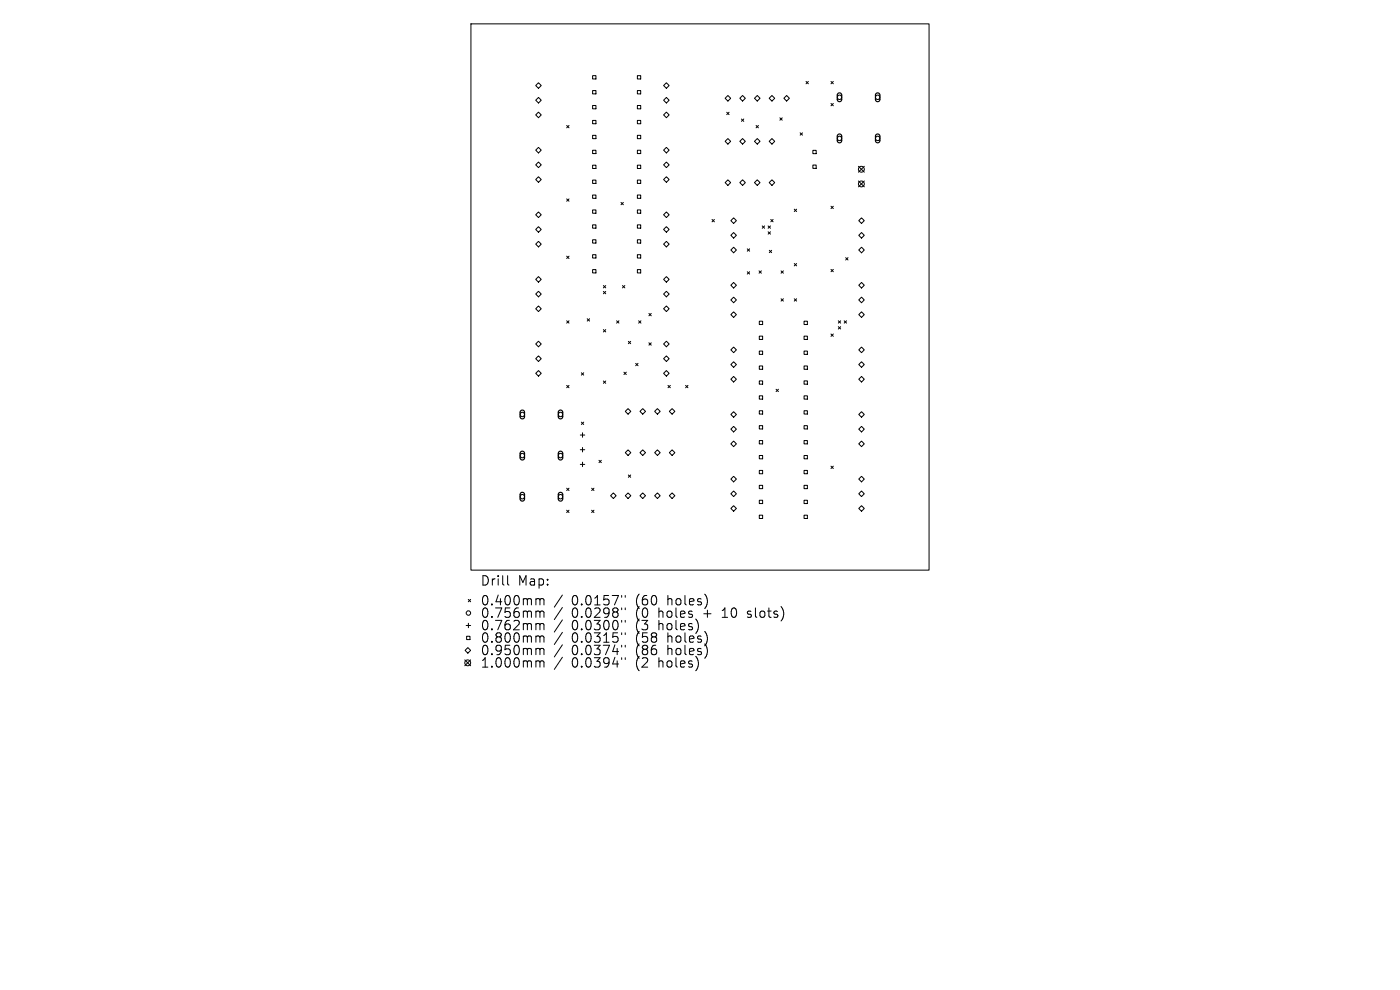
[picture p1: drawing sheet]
<svg xmlns="http://www.w3.org/2000/svg" width="297mm" height="210mm" viewBox="0 0 297 210" stroke-linecap="round" stroke-linejoin="round" font-family="sans-serif">
<defs><g id="words">
<g font-size="2.8">
<text x="101.8" y="124.5">Drill</text>
<text x="109.9" y="124.5">Map:</text>
<text x="101.8" y="128.7">0.400mm</text>
<text x="101.8" y="131.3">0.756mm</text>
<text x="121.3" y="128.7">0.0157&quot;</text>
<text x="121.3" y="131.3">0.0298&quot;</text>
<text x="135" y="128.7">(60</text>
<text x="135" y="131.3">(0</text>
<text x="140" y="131.3">holes</text>
<text x="141.9" y="128.7">holes)</text>
<text x="149.7" y="131.3">+</text>
<text x="153.9" y="131.3">10</text>
<text x="159.4" y="131.3">slots)</text>
<text x="101.8" y="134">0.762mm</text>
<text x="101.8" y="136.6">0.800mm</text>
<text x="121.3" y="134">0.0300&quot;</text>
<text x="121.3" y="136.6">0.0315&quot;</text>
<text x="135" y="134">(3</text>
<text x="135" y="136.6">(58</text>
<text x="140" y="134">holes)</text>
<text x="141.9" y="136.6">holes)</text>
<text x="101.8" y="139.3">0.950mm</text>
<text x="101.8" y="141.9">1.000mm</text>
<text x="121.3" y="139.3">0.0374&quot;</text>
<text x="121.3" y="141.9">0.0394&quot;</text>
<text x="135" y="139.3">(86</text>
<text x="135" y="141.9">(2</text>
<text x="140" y="141.9">holes)</text>
<text x="141.9" y="139.3">holes)</text>
</g>
</g></defs>
<g fill="none" stroke="#000" stroke-width=".21">
<path d="M99.9 5.1h97.2v115.8h-97.2zM113.6 18.1l.6-.5 .6 .5-.6 .6zM125.7 16h.7v.8h-.7zM125.7 19.2h.7v.7h-.7zM135.2 16h.7v.8h-.7zM135.2 19.2h.7v.7h-.7zM140.8 18.1l.6-.5 .6 .5-.6 .6zM171 17.3l.5 .5M171.5 17.3l-.5 .5M176.3 17.3l.5 .5M176.8 17.3l-.5 .5M113.6 21.3l.6-.6 .6 .6-.6 .6z"/>
<path d="M113.6 24.4l.6-.6 .6 .6-.6 .6zM113.6 31.9l.6-.6 .6 .6-.6 .5zM113.6 35l.6-.6 .6 .6-.6 .6zM113.6 38.1l.6-.6 .6 .6-.6 .6zM120.2 26.6l.5 .5M120.7 26.6l-.5 .5M125.7 22.4h.7v.7h-.7zM125.7 25.5h.7v.7h-.7zM125.7 28.7h.7v.7h-.7zM125.7 31.9h.7v.7h-.7zM125.7 35h.7v.7h-.7zM125.7 38.2h.7v.7h-.7z"/>
<path d="M135.2 22.4h.7v.7h-.7zM135.2 25.5h.7v.7h-.7zM135.2 28.7h.7v.7h-.7zM135.2 31.9h.7v.7h-.7zM135.2 35h.7v.7h-.7zM135.2 38.2h.7v.7h-.7zM140.8 21.3l.6-.6 .6 .6-.6 .6zM140.8 24.4l.6-.6 .6 .6-.6 .6zM140.8 31.9l.6-.6 .6 .6-.6 .5zM140.8 35l.6-.6 .6 .6-.6 .6zM140.8 38.1l.6-.6 .6 .6-.6 .6zM153.8 20.8l.6-.5 .6 .5-.6 .6z"/>
<path d="M153.8 30l.6-.6 .6 .6-.6 .6zM153.8 38.7l.6-.6 .6 .6-.6 .6zM154.2 23.8l.5 .5M154.7 23.8l-.5 .5M156.9 20.8l.6-.5 .6 .5-.6 .6zM156.9 30l.6-.6 .6 .6-.6 .6zM156.9 38.7l.6-.6 .6 .6-.6 .6zM157.3 25.2l.5 .5M157.8 25.2l-.5 .5M160.1 20.8l.5-.5 .6 .5-.6 .6zM160.1 30l.5-.6 .6 .6-.6 .6zM160.1 38.7l.5-.6 .6 .6-.6 .6z"/>
<path d="M160.4 26.6l.5 .5M160.9 26.6l-.5 .5M163.2 20.8l.6-.5 .6 .5-.6 .6zM163.2 30l.6-.6 .6 .6-.6 .6zM163.2 38.7l.6-.6 .6 .6-.6 .6zM165.4 25l.5 .5M165.9 25l-.5 .5M166.3 20.8l.6-.5 .6 .5-.6 .6zM169.7 28.2l.5 .5M170.2 28.2l-.5 .5M172.4 31.9h.8v.7h-.8zM172.4 35h.8v.7h-.8z"/>
<path d="M176.3 21.9l.5 .5M176.8 21.9l-.5 .5M182.1 35.3l1.3 1.2M182.1 38.4l1.3 1.2M183.4 35.3l-1.3 1.2M183.4 38.4l-1.3 1.2M113.6 45.6l.6-.6 .6 .6-.6 .5zM113.6 48.7l.6-.6 .6 .6-.6 .6zM113.6 51.8l.6-.6 .6 .6-.6 .6zM113.6 59.3l.6-.6 .6 .6-.6 .6zM120.2 42.2l.5 .5M120.2 54.3l.5 .5"/>
<path d="M120.7 42.2l-.5 .5M120.7 54.3l-.5 .5M125.7 41.4h.7v.7h-.7zM125.7 44.5h.7v.7h-.7zM125.7 47.7h.7v.7h-.7zM125.7 50.9h.7v.7h-.7zM125.7 54h.7v.7h-.7zM125.7 57.2h.7v.7h-.7zM131.7 42.9l.5 .5M132.2 42.9l-.5 .5M135.2 41.4h.7v.7h-.7zM135.2 44.5h.7v.7h-.7z"/>
<path d="M135.2 47.7h.7v.7h-.7zM135.2 50.9h.7v.7h-.7zM135.2 54h.7v.7h-.7zM135.2 57.2h.7v.7h-.7zM140.8 45.6l.6-.6 .6 .6-.6 .5zM140.8 48.7l.6-.6 .6 .6-.6 .6zM140.8 51.8l.6-.6 .6 .6-.6 .6zM140.8 59.3l.6-.6 .6 .6-.6 .6zM151.1 46.6l.5 .5M151.6 46.6l-.5 .5M155 46.8l.6-.6 .6 .6-.6 .6zM155 49.9l.6-.6 .6 .6-.6 .6z"/>
<path d="M155 53l.6-.6 .6 .6-.6 .6zM158.5 52.8l.5 .5M158.5 57.6l.5 .5M159 52.8l-.5 .5M159 57.6l-.5 .5M161 57.5l.5 .5M161.5 57.5l-.5 .5M161.7 47.9l.5 .5M162.2 47.9l-.5 .5M163 49.2l.5 .5M163 47.9l.5 .5M163.2 53.1l.5 .5"/>
<path d="M163.5 47.9l-.5 .5M163.5 49.2l-.5 .5M163.5 46.6l.5 .5M163.7 53.1l-.5 .5M164 46.6l-.5 .5M165.7 57.5l.5 .5M166.2 57.5l-.5 .5M168.5 44.4l.5 .5M168.5 55.9l.5 .5M169 44.4l-.5 .5M169 55.9l-.5 .5M176.3 43.8l.5 .4"/>
<path d="M176.3 57.1l.5 .5M176.8 43.8l-.5 .4M176.8 57.1l-.5 .5M179.4 54.7l.5 .5M179.9 54.7l-.5 .5M182.2 46.8l.6-.6 .6 .6-.6 .6zM182.2 49.9l.6-.6 .6 .6-.6 .6zM182.2 53l.6-.6 .6 .6-.6 .6zM113.6 62.4l.6-.6 .6 .6-.6 .6zM113.6 65.5l.6-.6 .6 .6-.6 .6zM113.6 73l.6-.6 .6 .6-.6 .6zM114.2 75.5l.6 .6-.6 .6-.6-.6z"/>
<path d="M114.2 78.6l.6 .6-.6 .6-.6-.6zM120.2 68l.5 .5M120.7 68l-.5 .5M123.3 79.1l.5 .5M123.8 79.1l-.5 .5M124.6 67.6l.5 .5M125.1 67.6l-.5 .5M128 60.6l.5 .5M128 61.8l.5 .5M128 69.9l.5 .5M128.5 60.6l-.5 .5M128.5 61.8l-.5 .5"/>
<path d="M128.5 69.9l-.5 .5M130.8 68l.5 .5M131.3 68l-.5 .5M132.1 60.6l.5 .5M132.4 79l.5 .4M132.6 60.6l-.5 .5M132.9 79l-.5 .4M133.3 72.4l.5 .5M133.8 72.4l-.5 .5M134.9 77.1l.5 .5M135.4 77.1l-.5 .5M135.5 68l.5 .5"/>
<path d="M136 68l-.5 .5M137.7 66.5l.5 .5M137.7 72.7l.5 .5M138.2 66.5l-.5 .5M138.2 72.7l-.5 .5M140.8 62.4l.6-.6 .6 .6-.6 .6zM140.8 65.5l.6-.6 .6 .6-.6 .6zM140.8 73l.6-.6 .6 .6-.6 .6zM140.8 76.1l.6-.6 .6 .6-.6 .6zM140.8 79.2l.6-.6 .6 .6-.6 .6zM155 60.5l.6-.6 .6 .6-.6 .6zM155 63.6l.6-.6 .6 .6-.6 .6z"/>
<path d="M155 66.7l.6-.6 .6 .6-.6 .6zM155 74.2l.6-.6 .6 .6-.6 .6zM155 77.3l.6-.6 .6 .6-.6 .6zM161.1 68.1h.7v.7h-.7zM161.1 71.3h.7v.7h-.7zM161.1 74.5h.7v.7h-.7zM161.1 77.6h.7v.7h-.7zM165.7 63.4l.5 .5M166.2 63.4l-.5 .5M168.5 63.4l.5 .5M169 63.4l-.5 .5M170.6 68.1h.7v.7h-.7z"/>
<path d="M170.6 71.3h.7v.7h-.7zM170.6 74.5h.7v.7h-.7zM170.6 77.6h.7v.7h-.7zM176.3 70.9l.5 .5M176.8 70.9l-.5 .5M177.8 68l.5 .5M177.8 69.3l.5 .5M178.3 69.3l-.5 .5M178.3 68l-.5 .5M179.1 68l.5 .5M179.6 68l-.5 .5M182.2 60.5l.6-.6 .6 .6-.6 .6z"/>
<path d="M182.2 63.6l.6-.6 .6 .6-.6 .6zM182.2 66.7l.6-.6 .6 .6-.6 .6zM182.2 74.2l.6-.6 .6 .6-.6 .6zM182.2 77.3l.6-.6 .6 .6-.6 .6zM120.2 81.8l.5 .5M120.7 81.8l-.5 .5M123.1 92.3h1M123.1 95.4h1M123.1 98.5h1M123.3 89.5l.5 .5M123.6 91.8v1M123.6 94.9v1"/>
<path d="M123.6 98v1M123.8 89.5l-.5 .5M127.1 97.6l.5 .5M127.6 97.6l-.5 .5M128 80.8l.5 .5M128.5 80.8l-.5 .5M132.6 87.3l.6-.6 .6 .6-.6 .6zM132.6 96l.6-.6 .6 .6-.6 .6zM135.8 87.3l.6-.6 .5 .6-.5 .6zM135.8 96l.6-.6 .5 .6-.5 .6zM138.9 87.3l.6-.6 .6 .6-.6 .6zM138.9 96l.6-.6 .6 .6-.6 .6z"/>
<path d="M141.7 81.8l.5 .5M142 87.3l.6-.6 .6 .6-.6 .6zM142 96l.6-.6 .6 .6-.6 .6zM142.2 81.8l-.5 .5M145.4 81.8l.5 .5M145.9 81.8l-.5 .5M155 80.4l.6-.5 .6 .5-.6 .6zM155 87.9l.6-.6 .6 .6-.6 .6zM155 91l.6-.6 .6 .6-.6 .6zM155.6 93.6l.6 .6-.6 .5-.6-.5zM161.1 80.8h.7v.7h-.7zM161.1 84h.7v.7h-.7z"/>
<path d="M161.1 87.1h.7v.7h-.7zM161.1 90.3h.7v.7h-.7zM161.1 93.5h.7v.7h-.7zM161.1 96.6h.7v.7h-.7zM161.1 99.8h.7v.7h-.7zM164.6 82.6l.5 .5M165.1 82.6l-.5 .5M170.6 80.8h.7v.7h-.7zM170.6 84h.7v.7h-.7zM170.6 87.1h.7v.7h-.7zM170.6 90.3h.7v.7h-.7zM170.6 93.5h.7v.7h-.7z"/>
<path d="M170.6 96.6h.7v.7h-.7zM170.6 99.8h.7v.7h-.7zM176.3 98.9l.5 .5M176.8 98.9l-.5 .5M182.2 80.4l.6-.5 .6 .5-.6 .6zM182.2 87.9l.6-.6 .6 .6-.6 .6zM182.2 91l.6-.6 .6 .6-.6 .6zM182.8 93.6l.6 .6-.6 .5-.6-.5zM120.2 103.6l.5 .5M120.2 108.2l.5 .5M120.7 103.6l-.5 .5M120.7 108.2l-.5 .5"/>
<path d="M125.5 103.6l.5 .5M125.5 108.2l.5 .5M126 103.6l-.5 .5M126 108.2l-.5 .5M129.5 105.2l.6-.6 .6 .6-.6 .5zM132.6 105.2l.6-.6 .6 .6-.6 .5zM133.3 100.8l.5 .5M133.8 100.8l-.5 .5M135.8 105.2l.6-.6 .5 .6-.5 .5zM138.9 105.2l.6-.6 .6 .6-.6 .5zM142 105.2l.6-.6 .6 .6-.6 .5zM155 101.6l.6-.6 .6 .6-.6 .6z"/>
<path d="M155 104.7l.6-.5 .6 .5-.6 .6zM155 107.9l.6-.6 .6 .6-.6 .6zM161.1 103h.7v.7h-.7zM161.1 106.1h.7v.7h-.7zM161.1 109.3h.7v.7h-.7zM170.6 103h.7v.7h-.7zM170.6 106.1h.7v.7h-.7zM170.6 109.3h.7v.7h-.7zM182.2 101.6l.6-.6 .6 .6-.6 .6zM182.2 104.7l.6-.5 .6 .5-.6 .6zM182.2 107.9l.6-.6 .6 .6-.6 .6zM98.6 140l1.2 1.2"/>
<path d="M98.9 132.7h.9M99 135h.7v.7h-.7zM99.3 137.4l.5 .6-.5 .6-.6-.6zM99.3 127.2l.5 .5M99.4 132.2v1M99.8 127.2l-.5 .5M99.8 140l-1.2 1.2M107.7 122.1v1.7l.3 .3M114 127l.5 .1v.2M114 129.6h.3l.2 .3M114 132.3h.3l.2 .3M114 134.9h.3l.2 .3"/>
<path d="M114 137.5l.5 .1v.2M114.5 127.3l.3-.3 .5 .1 .1 1.2M114.5 127.3v1M114.5 129.9v1.1M114.5 132.6v1M114.5 135.2v1M114.5 137.8v1.1M114.5 129.9l.3-.3 .5 .1 .1 1.3M114.5 132.6l.3-.3 .5 .1 .1 1.2M114.5 135.2l.3-.3 .5 .1 .1 1.2M114.5 137.8l.3-.3 .5 .1 .1 1.3M119.3 126.2l-1.7 2.6"/>
<path d="M119.3 128.9l-1.7 2.5M119.3 131.5l-1.7 2.6M119.3 134.1l-1.7 2.6M119.3 136.8l-1.7 2.6M119.3 139.4l-1.7 2.6M131.9 126.3v.4M131.9 129v.3M131.9 131.6v.4M131.9 134.2v.4M131.9 136.9v.4M131.9 139.5v.4M132.6 126.3v.4"/>
<path d="M132.6 129v.3M132.6 131.6v.4M132.6 134.2v.4M132.6 136.9v.4M132.6 139.5v.4M158.5 130.9l.2 .1M158.6 129.7v.5M114 140.2l.5 .1v.2M114.5 140.5v1M114.5 140.5l.3-.3 .5 .1 .1 1.2"/>
<circle cx="178.1" cy="20.6" r=".47"/>
<circle cx="178.1" cy="29.4" r=".47"/>
<circle cx="182.7" cy="39" r=".62"/>
<circle cx="182.7" cy="35.9" r=".62"/>
<circle cx="186.2" cy="20.6" r=".47"/>
<circle cx="186.2" cy="29.4" r=".47"/>
<circle cx="110.8" cy="96.6" r=".47"/>
<circle cx="110.8" cy="87.9" r=".47"/>
<circle cx="118.9" cy="96.6" r=".47"/>
<circle cx="118.9" cy="87.9" r=".47"/>
<circle cx="110.8" cy="105.4" r=".47"/>
<circle cx="118.9" cy="105.4" r=".47"/>
<circle cx="99.4" cy="130" r=".47"/>
<circle cx="99.2" cy="140.6" r=".62"/>
</g>
<path d="M177.8 19.8l.4-.1 .3 .4 .1 1.1-.4 .4-.3-.1-.3-.3v-1.1zM185.9 19.8l.4-.1 .3 .4 .1 1.1-.4 .4-.3-.1-.3-.3v-1.1zM177.8 28.6l.4-.2 .3 .4 .1 1.1-.4 .4-.3-.1-.3-.3v-1zM185.9 28.6l.4-.2 .3 .4 .1 1.1-.4 .4-.3-.1-.3-.3v-1zM110.5 87.1l.4-.1 .4 .3v1.2l-.4 .3h-.3l-.2-.3-.1-1.1zM110.5 95.8l.4-.1 .4 .4v1.1l-.4 .4-.3-.1-.2-.3-.1-1.1zM118.6 87.1l.4-.1 .4 .3v1.2l-.4 .3h-.3l-.2-.3-.1-1.1zM118.6 95.8l.4-.1 .4 .4v1.1l-.4 .4-.3-.1-.2-.3-.1-1.1zM110.5 104.6l.4-.2 .4 .4v1.1l-.4 .4-.3-.1-.2-.2-.1-1.1zM118.6 104.6l.4-.2 .4 .4v1.1l-.4 .4-.3-.1-.2-.2-.1-1.1z" fill="none" stroke="#000" stroke-width=".25"/>
<use href="#words"/>
</svg>
